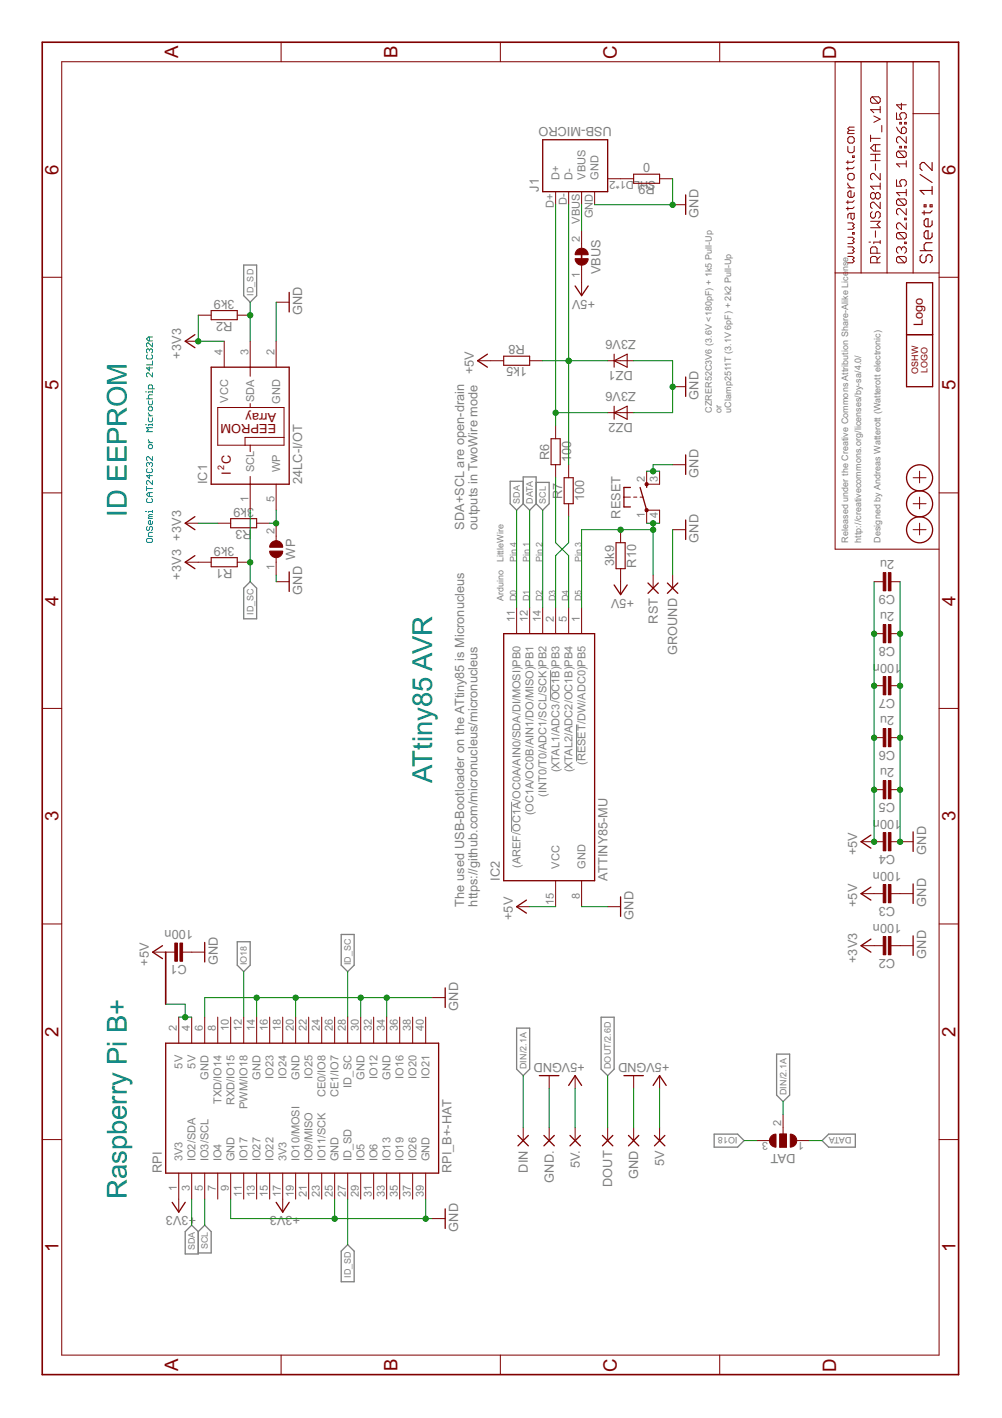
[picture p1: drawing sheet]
<svg xmlns="http://www.w3.org/2000/svg" width="210mm" height="297mm" viewBox="0 0 210 297" stroke-linecap="round" stroke-linejoin="round" font-family="sans-serif">
<defs><g id="words">
<g font-size="6.4" fill="#008080">
<text x="26.5" y="108.3" transform="rotate(-90 26.5 108.3)">ID EEPROM</text>
<text x="90.5" y="164.1" transform="rotate(-90 90.5 164.1)">ATtiny85 AVR</text>
<text x="26.5" y="251.2" transform="rotate(-90 26.5 251.2)">Raspberry Pi B+</text>
</g>
<g font-size="4.4" fill="#800000">
<text x="37.3" y="12.2" transform="rotate(-90 37.3 12.2)">A</text>
<text x="83.2" y="12.2" transform="rotate(-90 83.2 12.2)">B</text>
<text x="129.2" y="12.3" transform="rotate(-90 129.2 12.3)">C</text>
<text x="175.1" y="12.3" transform="rotate(-90 175.1 12.3)">D</text>
<text x="12.3" y="36.6" transform="rotate(-90 12.3 36.6)">6</text>
<text x="200.2" y="36.6" transform="rotate(-90 200.2 36.6)">6</text>
<text x="12.3" y="81.7" transform="rotate(-90 12.3 81.7)">5</text>
<text x="200.2" y="81.7" transform="rotate(-90 200.2 81.7)">5</text>
<text x="12.3" y="126.9" transform="rotate(-90 12.3 126.9)">4</text>
<text x="200.2" y="126.9" transform="rotate(-90 200.2 126.9)">4</text>
<text x="12.3" y="172.1" transform="rotate(-90 12.3 172.1)">3</text>
<text x="200.2" y="172.1" transform="rotate(-90 200.2 172.1)">3</text>
<text x="12.3" y="217.2" transform="rotate(-90 12.3 217.2)">2</text>
<text x="200.2" y="217.2" transform="rotate(-90 200.2 217.2)">2</text>
<text x="12.3" y="262.4" transform="rotate(-90 12.3 262.4)">1</text>
<text x="200.2" y="262.4" transform="rotate(-90 200.2 262.4)">1</text>
<text x="37.3" y="287.2" transform="rotate(-90 37.3 287.2)">A</text>
<text x="83.2" y="287.2" transform="rotate(-90 83.2 287.2)">B</text>
<text x="129.2" y="287.3" transform="rotate(-90 129.2 287.3)">C</text>
<text x="175.1" y="287.3" transform="rotate(-90 175.1 287.3)">D</text>
</g>
<g font-size="3" fill="#808080">
<text x="128.2" y="26.5" transform="rotate(-180 128.2 26.5)">USB-MICRO</text>
<text x="136.2" y="34.2" transform="rotate(-180 136.2 34.2)">0</text>
<text x="112.9" y="40.2" transform="rotate(-90 112.9 40.2)">J1</text>
<text x="137.2" y="38.8" transform="rotate(-180 137.2 38.8)">R9</text>
<text x="146.4" y="45.6" transform="rotate(-90 146.4 45.6)">GND</text>
<text x="125.8" y="57.5" transform="rotate(-90 125.8 57.5)">VBUS</text>
<text x="49.1" y="62.8" transform="rotate(-180 49.1 62.8)">3k9</text>
<text x="124.7" y="62.8" transform="rotate(-180 124.7 62.8)">+5V</text>
<text x="48.7" y="67.4" transform="rotate(-180 48.7 67.4)">R2</text>
<text x="63.3" y="66" transform="rotate(-90 63.3 66)">GND</text>
<text x="133.2" y="71.2" transform="rotate(-180 133.2 71.2)">Z3V6</text>
<text x="38" y="75.1" transform="rotate(-90 38 75.1)">+3V3</text>
<text x="110" y="72.3" transform="rotate(-180 110 72.3)">R8</text>
<text x="110.4" y="76.9" transform="rotate(-180 110.4 76.9)">1k5</text>
<text x="132.6" y="77.7" transform="rotate(-180 132.6 77.7)">DZ1</text>
<text x="99.2" y="78.4" transform="rotate(-90 99.2 78.4)">+5V</text>
<text x="133.2" y="82.1" transform="rotate(-180 133.2 82.1)">Z3V6</text>
<text x="146.4" y="83.7" transform="rotate(-90 146.4 83.7)">GND</text>
<text x="132.6" y="88.6" transform="rotate(-180 132.6 88.6)">DZ2</text>
<text x="43.4" y="101.4" transform="rotate(-90 43.4 101.4)">IC1</text>
<text x="63.3" y="101.4" transform="rotate(-90 63.3 101.4)">24LC-I/OT</text>
<text x="115" y="96.3" transform="rotate(-90 115 96.3)">R6</text>
<text x="119.7" y="96.9" transform="rotate(-90 119.7 96.9)">100</text>
<text x="146.4" y="100.1" transform="rotate(-90 146.4 100.1)">GND</text>
<text x="53.2" y="106.3" transform="rotate(-180 53.2 106.3)">3k9</text>
<text x="117.8" y="104.5" transform="rotate(-90 117.8 104.5)">R7</text>
<text x="122.4" y="105" transform="rotate(-90 122.4 105)">100</text>
<text x="52.8" y="111" transform="rotate(-180 52.8 111)">R3</text>
<text x="97.2" y="111" transform="rotate(-90 97.2 111)">SDA+SCL are open-drain</text>
<text x="100.1" y="111" transform="rotate(-90 100.1 111)">outputs in TwoWire mode</text>
<text x="130" y="108.6" transform="rotate(-90 130 108.6)">RESET</text>
<text x="146.4" y="113.7" transform="rotate(-90 146.4 113.7)">GND</text>
<text x="48.7" y="119.1" transform="rotate(-180 48.7 119.1)">R1</text>
<text x="49.1" y="114.5" transform="rotate(-180 49.1 114.5)">3k9</text>
<text x="61.8" y="117.2" transform="rotate(-90 61.8 117.2)">WP</text>
<text x="128.7" y="118.6" transform="rotate(-90 128.7 118.6)">3k9</text>
<text x="133.3" y="118.9" transform="rotate(-90 133.3 118.9)">R10</text>
<text x="187.3" y="117.2" transform="rotate(-180 187.3 117.2)">2u</text>
<text x="38" y="121.4" transform="rotate(-90 38 121.4)">+3V3 +3V3</text>
<text x="63.3" y="124.6" transform="rotate(-90 63.3 124.6)">GND</text>
<text x="132.8" y="125.4" transform="rotate(-180 132.8 125.4)">+5V</text>
<text x="187.5" y="124.6" transform="rotate(-180 187.5 124.6)">C9</text>
<text x="137.8" y="130.7" transform="rotate(-90 137.8 130.7)">RST</text>
<text x="187.3" y="128.1" transform="rotate(-180 187.3 128.1)">2u</text>
<text x="141.9" y="137.2" transform="rotate(-90 141.9 137.2)">GROUND</text>
<text x="187.5" y="135.5" transform="rotate(-180 187.5 135.5)">C8</text>
<text x="188.8" y="139" transform="rotate(-180 188.8 139)">100n</text>
<text x="187.3" y="149.9" transform="rotate(-180 187.3 149.9)">2u</text>
<text x="187.5" y="146.4" transform="rotate(-180 187.5 146.4)">C7</text>
<text x="187.3" y="160.8" transform="rotate(-180 187.3 160.8)">2u</text>
<text x="187.5" y="157.2" transform="rotate(-180 187.5 157.2)">C6</text>
<text x="187.5" y="168.1" transform="rotate(-180 187.5 168.1)">C5</text>
<text x="188.8" y="171.7" transform="rotate(-180 188.8 171.7)">100n</text>
<text x="179.6" y="179.1" transform="rotate(-90 179.6 179.1)">+5V</text>
<text x="187.5" y="179" transform="rotate(-180 187.5 179)">C4</text>
<text x="194" y="179" transform="rotate(-90 194 179)">GND</text>
<text x="104.7" y="184.5" transform="rotate(-90 104.7 184.5)">IC2</text>
<text x="127.3" y="184.5" transform="rotate(-90 127.3 184.5)">ATTINY85-MU</text>
<text x="188.8" y="182.6" transform="rotate(-180 188.8 182.6)">100n</text>
<text x="97.2" y="189.9" transform="rotate(-90 97.2 189.9)">The used USB-Bootloader on the ATtiny85 is Micronucleus</text>
<text x="100.1" y="189.9" transform="rotate(-90 100.1 189.9)">https://github.com/micronucleus/micronucleus</text>
<text x="179.6" y="190" transform="rotate(-90 179.6 190)">+5V</text>
<text x="187.5" y="189.9" transform="rotate(-180 187.5 189.9)">C3</text>
<text x="194" y="189.9" transform="rotate(-90 194 189.9)">GND</text>
<text x="40.4" y="194.8" transform="rotate(-180 40.4 194.8)">100n</text>
<text x="107.4" y="192.8" transform="rotate(-90 107.4 192.8)">+5V</text>
<text x="132.7" y="192.6" transform="rotate(-90 132.7 192.6)">GND</text>
<text x="188.8" y="193.5" transform="rotate(-180 188.8 193.5)">100n</text>
<text x="31.2" y="202.3" transform="rotate(-90 31.2 202.3)">+5V</text>
<text x="39.2" y="202.2" transform="rotate(-180 39.2 202.2)">C1</text>
<text x="45.6" y="202.2" transform="rotate(-90 45.6 202.2)">GND</text>
<text x="179.6" y="201.7" transform="rotate(-90 179.6 201.7)">+3V3</text>
<text x="187.5" y="200.8" transform="rotate(-180 187.5 200.8)">C2</text>
<text x="194" y="200.8" transform="rotate(-90 194 200.8)">GND</text>
<text x="96" y="211.7" transform="rotate(-90 96 211.7)">GND</text>
<text x="122.5" y="222.6" transform="rotate(-180 122.5 222.6)">+5VGND</text>
<text x="140.2" y="222.6" transform="rotate(-180 140.2 222.6)">+5VGND</text>
<text x="33.9" y="245.7" transform="rotate(-90 33.9 245.7)">RPI</text>
<text x="94.6" y="245.7" transform="rotate(-90 94.6 245.7)">RPI_B+-HAT</text>
<text x="110.5" y="245.6" transform="rotate(-90 110.5 245.6)">DIN</text>
<text x="121.4" y="244.8" transform="rotate(-90 121.4 244.8)">5V.</text>
<text x="139.1" y="244.3" transform="rotate(-90 139.1 244.3)">5V</text>
<text x="166.7" y="241.7" transform="rotate(-180 166.7 241.7)">DAT</text>
<text x="116" y="247.7" transform="rotate(-90 116 247.7)">GND.</text>
<text x="128.2" y="248.6" transform="rotate(-90 128.2 248.6)">DOUT</text>
<text x="133.7" y="247" transform="rotate(-90 133.7 247)">GND</text>
<text x="41.1" y="254.7" transform="rotate(-180 41.1 254.7)">+3V3</text>
<text x="62.9" y="254.7" transform="rotate(-180 62.9 254.7)">+3V3</text>
<text x="96" y="258" transform="rotate(-90 96 258)">GND</text>
</g>
<g font-size="3" fill="#800000">
<text x="193.3" y="68.3" transform="rotate(-90 193.3 68.3)">Logo</text>
<text x="57.9" y="88.9" transform="rotate(-180 57.9 88.9)">EEPROM</text>
<text x="57.9" y="86.5" transform="rotate(-180 57.9 86.5)">Array</text>
<text x="48.3" y="99.5" transform="rotate(-90 48.3 99.5)">I C</text>
</g>
<g font-size="2.6" fill="#808080">
<text x="117.2" y="37.7" transform="rotate(-90 117.2 37.7)">D+</text>
<text x="119.9" y="37.7" transform="rotate(-90 119.9 37.7)">D-</text>
<text x="122.7" y="37.7" transform="rotate(-90 122.7 37.7)">VBUS</text>
<text x="125.4" y="37.7" transform="rotate(-90 125.4 37.7)">GND</text>
<text x="137.3" y="37.8" transform="rotate(-180 137.3 37.8)">SHLD1*2</text>
<text x="116" y="43.6" transform="rotate(-90 116 43.6)">D+</text>
<text x="118.7" y="43" transform="rotate(-90 118.7 43)">D-</text>
<text x="121.5" y="46.8" transform="rotate(-90 121.5 46.8)">VBUS</text>
<text x="124.2" y="45.7" transform="rotate(-90 124.2 45.7)">GND</text>
<text x="121.5" y="50.7" transform="rotate(-90 121.5 50.7)">2</text>
<text x="121.5" y="58.2" transform="rotate(-90 121.5 58.2)">1</text>
<text x="46.6" y="74.4" transform="rotate(-90 46.6 74.4)">4</text>
<text x="52" y="74.4" transform="rotate(-90 52 74.4)">3</text>
<text x="57.5" y="74.4" transform="rotate(-90 57.5 74.4)">2</text>
<text x="47.8" y="84.3" transform="rotate(-90 47.8 84.3)">VCC</text>
<text x="53.2" y="84.2" transform="rotate(-90 53.2 84.2)">SDA</text>
<text x="58.7" y="84.6" transform="rotate(-90 58.7 84.6)">GND</text>
<text x="53.2" y="98.9" transform="rotate(-90 53.2 98.9)">SCL</text>
<text x="58.7" y="98.9" transform="rotate(-90 58.7 98.9)">WP</text>
<text x="135.1" y="101" transform="rotate(-90 135.1 101)">2</text>
<text x="137.8" y="101" transform="rotate(-90 137.8 101)">3</text>
<text x="52" y="105.2" transform="rotate(-90 52 105.2)">1</text>
<text x="57.5" y="105.2" transform="rotate(-90 57.5 105.2)">5</text>
<text x="57.5" y="111.9" transform="rotate(-90 57.5 111.9)">2</text>
<text x="135.1" y="108.5" transform="rotate(-90 135.1 108.5)">1</text>
<text x="137.8" y="108.5" transform="rotate(-90 137.8 108.5)">4</text>
<text x="57.5" y="119.4" transform="rotate(-90 57.5 119.4)">1</text>
<text x="107.8" y="130.2" transform="rotate(-90 107.8 130.2)">11</text>
<text x="110.6" y="130.2" transform="rotate(-90 110.6 130.2)">12</text>
<text x="113.3" y="130.2" transform="rotate(-90 113.3 130.2)">14</text>
<text x="116" y="130.2" transform="rotate(-90 116 130.2)">2</text>
<text x="118.7" y="130.2" transform="rotate(-90 118.7 130.2)">5</text>
<text x="121.5" y="130.2" transform="rotate(-90 121.5 130.2)">1</text>
<text x="117.2" y="161.8" transform="rotate(-90 117.2 161.8)">(XTAL1/ADC3/OC1B)PB3</text>
<text x="119.9" y="161.8" transform="rotate(-90 119.9 161.8)">(XTAL2/ADC2/OC1B)PB4</text>
<text x="122.7" y="160.2" transform="rotate(-90 122.7 160.2)">(RESET/DW/ADC0)PB5</text>
<text x="114.5" y="166.9" transform="rotate(-90 114.5 166.9)">(INT0/T0/ADC1/SCL/SCK)PB2</text>
<text x="111.8" y="170.8" transform="rotate(-90 111.8 170.8)">(OC1A/OC0B/AIN1/DO/MISO)PB1</text>
<text x="109" y="181.8" transform="rotate(-90 109 181.8)">(AREF/OC1A/OC0A/AIN0/SDA/DI/MOSI)PB0</text>
<text x="117.2" y="182" transform="rotate(-90 117.2 182)">VCC</text>
<text x="122.7" y="182" transform="rotate(-90 122.7 182)">GND</text>
<text x="116" y="189.6" transform="rotate(-90 116 189.6)">15</text>
<text x="121.5" y="188.3" transform="rotate(-90 121.5 188.3)">8</text>
<text x="37.1" y="216" transform="rotate(-90 37.1 216)">2</text>
<text x="39.8" y="216" transform="rotate(-90 39.8 216)">4</text>
<text x="42.5" y="216" transform="rotate(-90 42.5 216)">6</text>
<text x="45.2" y="216" transform="rotate(-90 45.2 216)">8</text>
<text x="47.9" y="216" transform="rotate(-90 47.9 216)">10</text>
<text x="50.7" y="216" transform="rotate(-90 50.7 216)">12</text>
<text x="53.4" y="216" transform="rotate(-90 53.4 216)">14</text>
<text x="56.1" y="216" transform="rotate(-90 56.1 216)">16</text>
<text x="58.8" y="216" transform="rotate(-90 58.8 216)">18</text>
<text x="61.6" y="216" transform="rotate(-90 61.6 216)">20</text>
<text x="64.3" y="216" transform="rotate(-90 64.3 216)">22</text>
<text x="67" y="216" transform="rotate(-90 67 216)">24</text>
<text x="69.7" y="216" transform="rotate(-90 69.7 216)">26</text>
<text x="72.5" y="216" transform="rotate(-90 72.5 216)">28</text>
<text x="75.2" y="216" transform="rotate(-90 75.2 216)">30</text>
<text x="77.9" y="216" transform="rotate(-90 77.9 216)">32</text>
<text x="80.6" y="216" transform="rotate(-90 80.6 216)">34</text>
<text x="83.3" y="216" transform="rotate(-90 83.3 216)">36</text>
<text x="86.1" y="216" transform="rotate(-90 86.1 216)">38</text>
<text x="88.8" y="216" transform="rotate(-90 88.8 216)">40</text>
<text x="38.2" y="223.9" transform="rotate(-90 38.2 223.9)">5V</text>
<text x="41" y="223.9" transform="rotate(-90 41 223.9)">5V</text>
<text x="43.7" y="226.2" transform="rotate(-90 43.7 226.2)">GND</text>
<text x="54.6" y="226.2" transform="rotate(-90 54.6 226.2)">GND</text>
<text x="57.3" y="226" transform="rotate(-90 57.3 226)">IO23</text>
<text x="60" y="226" transform="rotate(-90 60 226)">IO24</text>
<text x="62.8" y="226.2" transform="rotate(-90 62.8 226.2)">GND</text>
<text x="65.5" y="226" transform="rotate(-90 65.5 226)">IO25</text>
<text x="73.6" y="227.8" transform="rotate(-90 73.6 227.8)">ID_SC</text>
<text x="76.4" y="226.2" transform="rotate(-90 76.4 226.2)">GND</text>
<text x="79.1" y="226" transform="rotate(-90 79.1 226)">IO12</text>
<text x="81.8" y="226.2" transform="rotate(-90 81.8 226.2)">GND</text>
<text x="84.5" y="226" transform="rotate(-90 84.5 226)">IO16</text>
<text x="87.3" y="226" transform="rotate(-90 87.3 226)">IO20</text>
<text x="90" y="226" transform="rotate(-90 90 226)">IO21</text>
<text x="46.4" y="231.3" transform="rotate(-90 46.4 231.3)">TXD/IO14</text>
<text x="49.1" y="231.5" transform="rotate(-90 49.1 231.5)">RXD/IO15</text>
<text x="51.9" y="232.3" transform="rotate(-90 51.9 232.3)">PWM/IO18</text>
<text x="68.2" y="229.9" transform="rotate(-90 68.2 229.9)">CE0/IO8</text>
<text x="70.9" y="229.9" transform="rotate(-90 70.9 229.9)">CE1/IO7</text>
<text x="160.9" y="239.3" transform="rotate(-180 160.9 239.3)">3</text>
<text x="163.7" y="235.8" transform="rotate(-90 163.7 235.8)">2</text>
<text x="168.4" y="239.3" transform="rotate(-180 168.4 239.3)">1</text>
<text x="38.3" y="243.2" transform="rotate(-90 38.3 243.2)">3V3</text>
<text x="41" y="243.2" transform="rotate(-90 41 243.2)">IO2/SDA</text>
<text x="43.7" y="243.2" transform="rotate(-90 43.7 243.2)">IO3/SCL</text>
<text x="46.4" y="243.2" transform="rotate(-90 46.4 243.2)">IO4</text>
<text x="49.1" y="243.2" transform="rotate(-90 49.1 243.2)">GND</text>
<text x="51.9" y="243.2" transform="rotate(-90 51.9 243.2)">IO17</text>
<text x="54.6" y="243.2" transform="rotate(-90 54.6 243.2)">IO27</text>
<text x="57.3" y="243.2" transform="rotate(-90 57.3 243.2)">IO22</text>
<text x="60" y="243.2" transform="rotate(-90 60 243.2)">3V3</text>
<text x="62.8" y="243.2" transform="rotate(-90 62.8 243.2)">IO10/MOSI</text>
<text x="65.5" y="243.2" transform="rotate(-90 65.5 243.2)">IO9/MISO</text>
<text x="68.2" y="243.2" transform="rotate(-90 68.2 243.2)">IO11/SCK</text>
<text x="70.9" y="243.2" transform="rotate(-90 70.9 243.2)">GND</text>
<text x="73.7" y="243.2" transform="rotate(-90 73.7 243.2)">ID_SD</text>
<text x="76.4" y="243.2" transform="rotate(-90 76.4 243.2)">IO5</text>
<text x="79.1" y="243.2" transform="rotate(-90 79.1 243.2)">IO6</text>
<text x="81.8" y="243.2" transform="rotate(-90 81.8 243.2)">IO13</text>
<text x="84.5" y="243.2" transform="rotate(-90 84.5 243.2)">IO19</text>
<text x="87.3" y="243.2" transform="rotate(-90 87.3 243.2)">IO26</text>
<text x="90" y="243.2" transform="rotate(-90 90 243.2)">GND</text>
<text x="37.1" y="249.5" transform="rotate(-90 37.1 249.5)">1</text>
<text x="39.8" y="249.5" transform="rotate(-90 39.8 249.5)">3</text>
<text x="42.5" y="249.5" transform="rotate(-90 42.5 249.5)">5</text>
<text x="45.2" y="249.5" transform="rotate(-90 45.2 249.5)">7</text>
<text x="47.9" y="249.5" transform="rotate(-90 47.9 249.5)">9</text>
<text x="50.7" y="250.7" transform="rotate(-90 50.7 250.7)">11</text>
<text x="53.4" y="250.8" transform="rotate(-90 53.4 250.8)">13</text>
<text x="56.1" y="250.8" transform="rotate(-90 56.1 250.8)">15</text>
<text x="58.8" y="250.8" transform="rotate(-90 58.8 250.8)">17</text>
<text x="61.6" y="250.8" transform="rotate(-90 61.6 250.8)">19</text>
<text x="64.3" y="250.8" transform="rotate(-90 64.3 250.8)">21</text>
<text x="67" y="250.8" transform="rotate(-90 67 250.8)">23</text>
<text x="69.7" y="250.8" transform="rotate(-90 69.7 250.8)">25</text>
<text x="72.5" y="250.8" transform="rotate(-90 72.5 250.8)">27</text>
<text x="75.2" y="250.8" transform="rotate(-90 75.2 250.8)">29</text>
<text x="77.9" y="250.8" transform="rotate(-90 77.9 250.8)">31</text>
<text x="80.6" y="250.8" transform="rotate(-90 80.6 250.8)">33</text>
<text x="83.3" y="250.8" transform="rotate(-90 83.3 250.8)">35</text>
<text x="86.1" y="250.8" transform="rotate(-90 86.1 250.8)">37</text>
<text x="88.8" y="250.8" transform="rotate(-90 88.8 250.8)">39</text>
</g>
<g font-size="2.1" fill="#808080">
<text x="53.1" y="61.9" transform="rotate(-90 53.1 61.9)">ID_SD</text>
<text x="149.1" y="86.5" transform="rotate(-90 149.1 86.5)">CZRER52C3V6 (3.6V &lt;180pF) + 1k5 Pull-Up</text>
<text x="151.1" y="86.5" transform="rotate(-90 151.1 86.5)">or</text>
<text x="153.2" y="86.5" transform="rotate(-90 153.2 86.5)">uClamp2511T (3.1V 6pF) + 2k2 Pull-Up</text>
<text x="108.9" y="105.5" transform="rotate(-90 108.9 105.5)">SDA</text>
<text x="111.6" y="105.5" transform="rotate(-90 111.6 105.5)">DATA</text>
<text x="114.4" y="105.5" transform="rotate(-90 114.4 105.5)">SCL</text>
<text x="177.7" y="113.7" transform="rotate(-90 177.7 113.7)">Released under the Creative Commons Attribution Share-Alike License</text>
<text x="180.4" y="113.7" transform="rotate(-90 180.4 113.7)">http://creativecommons.org/licenses/by-sa/4.0/</text>
<text x="184.5" y="113.7" transform="rotate(-90 184.5 113.7)">Designed by Andreas Watterott (Watterott electronic)</text>
<text x="105.5" y="117.8" transform="rotate(-90 105.5 117.8)">LittleWire</text>
<text x="108.2" y="117.8" transform="rotate(-90 108.2 117.8)">Pin 4</text>
<text x="111" y="117.8" transform="rotate(-90 111 117.8)">Pin 1</text>
<text x="113.7" y="117.8" transform="rotate(-90 113.7 117.8)">Pin 2</text>
<text x="121.8" y="117.8" transform="rotate(-90 121.8 117.8)">Pin 3</text>
<text x="105.5" y="125.9" transform="rotate(-90 105.5 125.9)">Arduino</text>
<text x="108.2" y="125.9" transform="rotate(-90 108.2 125.9)">D0</text>
<text x="111" y="125.9" transform="rotate(-90 111 125.9)">D1</text>
<text x="113.7" y="125.9" transform="rotate(-90 113.7 125.9)">D2</text>
<text x="116.4" y="125.9" transform="rotate(-90 116.4 125.9)">D3</text>
<text x="119.1" y="125.9" transform="rotate(-90 119.1 125.9)">D4</text>
<text x="121.8" y="125.9" transform="rotate(-90 121.8 125.9)">D5</text>
<text x="53.1" y="128.8" transform="rotate(-90 53.1 128.8)">ID_SC</text>
<text x="51.7" y="202.2" transform="rotate(-90 51.7 202.2)">IO18</text>
<text x="73.5" y="202.2" transform="rotate(-90 73.5 202.2)">ID_SC</text>
<text x="110.3" y="224" transform="rotate(-90 110.3 224)">DIN/2.1A</text>
<text x="128" y="224" transform="rotate(-90 128 224)">DOUT/2.6D</text>
<text x="164.7" y="229.4" transform="rotate(-90 164.7 229.4)">DIN/2.1A</text>
<text x="154.5" y="238.3" transform="rotate(-180 154.5 238.3)">IO18</text>
<text x="178.4" y="238.3" transform="rotate(-180 178.4 238.3)">DATA</text>
<text x="40.8" y="261.9" transform="rotate(-90 40.8 261.9)">SDA</text>
<text x="43.6" y="261.7" transform="rotate(-90 43.6 261.7)">SCL</text>
<text x="73.5" y="267.7" transform="rotate(-90 73.5 267.7)">ID_SD</text>
</g>
<g font-size="2.1" fill="#800000">
<text x="192.4" y="78.3" transform="rotate(-90 192.4 78.3)">OSHW</text>
<text x="194.3" y="78.1" transform="rotate(-90 194.3 78.1)">LOGO</text>
<text x="47" y="98.4" transform="rotate(-90 47 98.4)">2</text>
</g>
</g></defs>
<path d="M115.3 140.4v6.3M120.8 151.8v7.7M107.2 168v6.3" fill="none" stroke="#808080" stroke-width=".21"/>
<g fill="none" stroke="#808080" stroke-width=".28">
<path d="M51.1 55.5h2.7v6.4l-1.4 1.4-1.3-1.4zM109.6 100.8h-2.7v4.7l1.3 1.4 1.4-1.4M109.6 105.5v-5.6h2.7v5.6M109.6 105.5l1.4 1.4 1.3-1.4M112.3 101h2.7v4.5l-1.3 1.4-1.4-1.4M52.4 121.9l1.4 1.3v6.4h-2.7v-6.4zM49.7 197.3h2.7v4.9l-1.3 1.3-1.4-1.3zM71.5 195.7h2.7v6.5l-1.4 1.3-1.3-1.3zM108.2 215.4h2.8v8.6l-1.4 1.3-1.4-1.3zM125.9 213.1h2.8v10.9l-1.4 1.3-1.4-1.3zM149.6 237.6h4.9l1.4 1.3-1.4 1.4h-4.9zM162.7 220.8h2.7v8.6l-1.4 1.4-1.3-1.4z"/>
<path d="M172.2 238.9l1.4-1.3h5.6v2.7h-5.6zM38.8 258l1.4-1.4 1.3 1.4v4.7h-2.7zM41.5 258l1.4-1.4 1.3 1.4v4.5h-2.7M71.5 262.1l1.3-1.4 1.4 1.4v6.4h-2.7z"/>
</g>
<path d="M8.8 8.8h192v279.2h-192zM121.8 53.1v1.4M34.7 199.5v10.9" fill="none" stroke="#800000" stroke-width=".34"/>
<g fill="none" stroke="#800000" stroke-width=".28">
<path d="M113.7 29.3h13.6v10.9h-13.6zM120.5 59.9l1.3 2 1.4-2M143.6 40.8v4.1M189.9 59.2h5.5v21.8h-5.5zM40.8 70.1l-2 1.4 2 1.3M44.2 76.9h16.4v24.5h-16.4zM60.6 61.3v4M102.1 74.2l-2 1.4 2 1.3M143.6 79v4M189.9 70.1h5.5M143.6 95.3v4.1M40.8 108.2l-2 1.4 2 1.4"/>
<path d="M40.8 116.4l-2 1.4 2 1.3M60.6 119.8v4.1M132.1 102.1h-1.4v4.1h1.4M134.1 102.1l1.4 4.8M135.5 101.4v.7M143.6 108.9v4.1M105.5 132.7h19.1v51.8h-19.1zM128.7 122.5l1.3 2.1 1.4-2.1M135.7 122.1l2.2 2.2M137.9 122.1l-2.2 2.2M139.8 122.1l2.2 2.2M142 122.1l-2.2 2.2"/>
<path d="M182.4 174.9l-2 1.4 2 1.4M191.3 174.3v4.1M34 198.1l-2 1.4 2 1.3M42.9 197.4v4.1M110.3 188.6l-2.1 1.3 2.1 1.4M130 187.9v4.1M182.4 196.7l-2 1.4 2 1.4M182.4 185.8l-2 1.4 2 1.4M191.3 185.2v4.1M191.3 196v4.1M34.7 218.5h57.2v27.2h-57.2zM93.3 206.9v4.1"/>
<path d="M108.5 237.8l2.2 2.2M110.7 237.8l-2.2 2.2M113 225.3h4.1M113.9 237.8l2.2 2.2M116.1 237.8l-2.2 2.2M119.1 227.4l1.4-2.1 1.3 2.1M119.4 237.8l2.2 2.2M121.6 237.8l-2.2 2.2M126.2 237.8l2.2 2.2M128.4 237.8l-2.2 2.2M130.7 225.3h4.1M131.7 237.8l2.1 2.2"/>
<path d="M133.8 237.8l-2.1 2.2M136.8 227.4l1.4-2.1 1.4 2.1M137.1 237.8l2.2 2.2M139.3 237.8l-2.2 2.2M36.1 251.9l1.3 2 1.4-2M57.8 251.9l1.4 2 1.4-2M93.3 253.2v4.1"/>
<circle cx="192.6" cy="105.5" r="2.73"/>
<circle cx="192.6" cy="111" r="2.73"/>
<circle cx="192.6" cy="100.1" r="2.73"/>
</g>
<g fill="none" stroke="#800000" stroke-width=".21">
<path d="M12.9 12.9h183.8v271h-183.8zM58.9 8.8v4.1M104.8 8.8v4.1M150.8 8.8v4.1M174.9 12.9v102.1h21.8M180.4 12.9v44.3M185.8 12.9v44.3M191.3 12.9v44.3M127.3 37.4h5.4M138.2 37.4h2.7M177.6 30.6v1l.3 .4h.7l.3-.4v-1M177.6 33.7v.6"/>
<path d="M177.6 35v.7M177.6 38.3v.4l.7 .6M177.6 39.3h1.3M177.9 36.3h.7l.3 .4v.6l-.3 .4h-.7l-.3-.4v-.6zM177.9 28.6h.7l.3 .4v.7l-.3 .3h-.7l-.3-.3v-.7zM177.9 27.3l-.3 .3v.4h1.3M177.9 27.3h1M178.6 32.7h.3v.3h-.3zM178.9 26.6h-1l-.3 .4 .3 .3M178.9 35l-.3 .3h-1.3M178.9 33.7l-.3 .3h-1.3M182.4 28.3v1.4"/>
<path d="M182.4 33.7h2M182.4 32.3h2M182.4 29h2M182.7 20.3l-.3 .3v.7l.3 .3h1.3M182.7 20.3h1.3l.4 .3v.7l-.4 .3M182.7 20.3l1.3 1.3M183 24.3l1.4 .7-1.4 .6M183.4 30.3v1.3M183.4 32.3v1.4M183.4 34.3v1.4M184.4 36.3v1.4l-1.4-1.4h-.3l-.3 .4v.6l.3 .4M184.4 22.3v1.3"/>
<path d="M184.4 38.3v1.4M184.4 39h-2l.6 .7M184.4 30.3h-1.4l-.6 .7 .6 .6h1.4M184.4 23h-2l.6 .6M184.7 26.3v1.3M187.8 37.7v1.3h1l-.3-.7v-.3l.3-.3h.7l.3 .3v.7l-.3 .3M187.8 23.6v1.4h1l-.3-.7v-.3l.3-.4h.7l.3 .4v.6l-.3 .4M187.8 26.6l.4 .7 .6 .7M188.2 31.6h1.3l.3 .4v.7l-.3 .3M188.2 31.6l-.4 .4v.7l.4 .3h1.3M188.2 31.6l1.3 1.4M188.5 25.6h.3v.4h-.3z"/>
<path d="M188.5 30.6h.3v.4h-.3zM188.8 21.6v1.4l-1-1.1h2M189.2 26.6h.3l.3 .4v.6l-.3 .4h-.7v-1zM189.5 25.6h.3v.4h-.3zM189.5 30.6h.3v.4h-.3zM189.8 28.6v1.4l-1.3-1.4h-.3l-.4 .4v.7l.4 .3M189.8 33.7v1.3M189.8 39.7v1.3M189.8 34.3h-2l.7 .7M191.3 23.8h5.4M8.8 58.1h4.1M116.4 40.2v2.7"/>
<path d="M119.1 40.2v2.7M121.8 40.2v2.7M121.8 48.3v3.7M121.8 55.5v6.4M124.6 40.2v2.7M140.9 42.9h2.7M174.9 57.2h21.8M177.6 53.7h1l.3 .3-.3 .4 .3 .3-.3 .4h-1M177.6 51.7h1l.3 .3-.3 .4 .3 .3-.3 .3h-1M177.6 49.7h1l.3 .3-.3 .4 .3 .3-.3 .3h-1M177.6 46.7h1l.3 .3-.3 .4 .3 .3-.3 .3h-1M177.6 42v.7"/>
<path d="M177.6 43.3v.7M178.3 44.7v1l.3 .3 .3-.3v-1h-1l-.3 .3v.7M178.6 48.7h.3v.3h-.3zM178.9 42l-.3 .4h-1.3M178.9 43.3l-.3 .4h-1.3M178.9 40.3v.7l-.3 .3h-.7l-.3-.3v-.7l.3-.3h.4v1.3M182 50.7h.4M182.4 46.4h2l-.7 .6 .7 .7h-2M182.7 44.3l-.3 .4v.7l.3 .3h.3l.4-.3v-.7l.3-.4h.3l.4 .4v.7l-.4 .3M183.4 40.7l-.4-.4h-.3l-.3 .4v.6l.3 .4h.3l.4-.4M183.4 40.7l.3-.4h.3l.4 .4v.6l-.4 .4h-.3l-.3-.4M183.4 40.7v.6"/>
<path d="M183.4 48.4v1.3M183.7 55.1v-1.1l-.3-.3h-.7l-.3 .3v1.1h2M183.7 53v-1l-.3-.3h-.7l-.3 .3v1h2M184.4 42.4v1.3l-1.4-1.3h-.3l-.3 .3v.6l.3 .4M184.4 53.7l-.7 .7M184.4 50.7h-1.4v.3M184.4 50.4v.6M188.2 53.7l-.4 .3v.7l.4 .4h1.3M188.2 53.7h1.3l.3 .3v.7l-.3 .4M188.2 41.7h1.3l.3 .3v.7l-.3 .3M188.2 41.7l-.4 .3v.7l.4 .3h1.3M188.2 48.7l-.4 .3v.7l.4 .3h1.3"/>
<path d="M188.2 48.7h1.3l.3 .3v.7l-.3 .3M188.2 53.7l1.3 1.4M188.2 48.7l1.3 1.3M188.2 41.7l1.3 1.3M188.8 52l-.3-.3h-.3l-.4 .3v.7l.4 .3M188.8 52l.4-.3h.3l.3 .3v.7l-.3 .3M188.8 52v.4M189.5 50.7h.3v.3h-.3zM189.5 45.7h.3v.3h-.3zM189.8 40.3h-2l.7 .7M189.8 43.7v1.3l-1.3-1.3h-.3l-.4 .3v.7l.4 .3M189.8 46.7v1.3l-1.3-1.3h-.3l-.4 .3v.7l.4 .3"/>
<path d="M196.7 58.1h4.1M38.8 71.5h2.7M41.5 66h2.7M47 71.5v5.4M49.7 66h2.7M52.4 71.5v7.3M57.8 63.3h2.8M57.8 71.5v5.4M100.1 75.6h5.4M111 75.6h2.7M127.3 75.6h5.4M45.6 85.4h13.9v7.9h-13.9z"/>
<path d="M52.4 84.5v.9M52.4 93.3v1.3M52.4 99.8v7.1M59.5 91.6h-8.2v1.7M116.4 89.2v2.7M116.4 97.3v2.8M119.1 97.3v2.8M127.3 86.4h5.4M135.5 98.7v2.7h2.7v-2.7M140.9 97.3h2.7M140.9 81h2.7M192.6 98.7v2.5"/>
<path d="M8.8 103.3h4.1M38.8 109.6h2.7M38.8 117.8h5.4M45.6 109.6h2.7M49.7 117.8h2.7M53.8 109.6h2.7M57.8 101.4v5.5M57.8 109.6v3.7M57.8 116.8v3.7M119.1 105.5v2.7M130 111v2.7M130 119.1v5.5"/>
<path d="M130.7 104.1h1.4M132.7 104.1h.7M134.1 104.1h.7M135.5 109.6v-2.7h2.7v2.7M140.9 111h2.7M191.3 111h2.7M191.3 105.5h2.7M191.3 100.1h2.7M192.6 104.1v2.5M192.6 109.6v2.5M196.7 103.3h4.1M57.8 121.9h2.8"/>
<path d="M108.2 127.3v5.4M111 127.3v5.4M113.7 127.3v5.4M116.4 127.3v5.4M119.1 127.3v5.4M121.8 127.3v5.4M136.8 120.5v2.7M140.9 120.5v2.7M183.1 121.9h1.9M183.1 132.7h1.9M186.6 121.9h2M186.6 132.7h2"/>
<path d="M8.8 148.4h4.1M183.1 154.5h1.9M183.1 143.6h1.9M186.6 154.5h2M186.6 143.6h2M196.7 148.4h4.1M180.4 176.3h4.6M183.1 165.4h1.9M186.6 176.3h4.7M186.6 165.4h2M8.8 193.5h4.1M32 199.5h4.6"/>
<path d="M38.2 199.5h4.7M108.2 189.9h2.8M116.4 184.5v5.4M121.8 184.5v5.4M127.3 189.9h2.7M180.4 198.1h4.6M180.4 187.2h4.6M186.6 198.1h4.7M186.6 187.2h4.7M196.7 193.5h4.1M37.4 213.1v5.4M40.2 213.1v5.4"/>
<path d="M42.9 213.1v5.4M45.6 213.1v5.4M48.3 213.1v5.4M51.1 213.1v5.4M53.8 213.1v5.4M56.5 213.1v5.4M59.2 213.1v5.4M61.9 213.1v5.4M64.7 213.1v5.4M67.4 213.1v5.4M70.1 213.1v5.4M72.8 213.1v5.4"/>
<path d="M75.6 213.1v5.4M78.3 213.1v5.4M81 213.1v5.4M83.7 213.1v5.4M86.4 213.1v5.4M89.2 213.1v5.4M90.5 209h2.8M8.8 238.7h4.1M109.6 236.2v2.7M115 225.3v2.7M115 236.2v2.7M120.5 225.3v2.7"/>
<path d="M120.5 236.2v2.7M127.3 236.2v2.7M132.7 225.3v2.7M132.7 236.2v2.7M138.2 225.3v2.7M138.2 236.2v2.7M158.6 238.9h2.7M163.4 237.6h1.3v2.7h-1.3zM164 233.5v4.1M166.8 238.9h2.7M196.7 238.7h4.1M37.4 245.7v8.2"/>
<path d="M40.2 245.7v5.5M42.9 245.7v5.5M45.6 245.7v5.5M48.3 245.7v5.5M51.1 245.7v5.5M53.8 245.7v5.5M56.5 245.7v5.5M59.2 245.7v8.2M61.9 245.7v5.5M64.7 245.7v5.5M67.4 245.7v5.5M70.1 245.7v5.5"/>
<path d="M72.8 245.7v5.5M75.6 245.7v5.5M78.3 245.7v5.5M81 245.7v5.5M83.7 245.7v5.5M86.4 245.7v5.5M89.2 245.7v5.5M90.5 255.3h2.8M58.9 283.9v4.1M104.8 283.9v4.1M150.8 283.9v4.1"/>
</g>
<g fill="#800000" stroke="#800000" stroke-width=".21">
<path d="M56.9 113.7a1.37 1.37 0 0 1 1.5-.3 1.37 1.37 0 0 1 .8 1.2h-2.7l.1-.4z" fill-rule="evenodd"/>
<path d="M56.5 115.4h2.7a1.37 1.37 0 0 1-1.3 1.4 1.37 1.37 0 0 1-1.4-1.4z" fill-rule="evenodd"/>
<path d="M161.6 238l.5-.4h.5v2.7a1.36 1.36 0 0 1-1.3-.8 1.36 1.36 0 0 1 .3-1.5z" fill-rule="evenodd"/>
<path d="M165.5 237.6a1.37 1.37 0 0 1 1.4 1.3 1.37 1.37 0 0 1-1.4 1.4z" fill-rule="evenodd"/>
<path d="M120.9 52.4a1.37 1.37 0 0 1 1.5-.3 1.37 1.37 0 0 1 .8 1.3h-2.7v-.5z" fill-rule="evenodd"/>
<path d="M120.5 54.2h2.7a1.37 1.37 0 0 1-1.4 1.4 1.37 1.37 0 0 1-1.3-1.4z" fill-rule="evenodd"/>
<circle cx="135.5" cy="106.9" r=".35"/>
<circle cx="135.5" cy="101.4" r=".35"/>
</g>
<g fill="#800000" stroke="#800000" stroke-width=".21">
<path d="M185 196.2h.6v3.8h-.6z"/>
<path d="M186.1 196.2h.5v3.8h-.5z"/>
<path d="M185 174.4h.6v3.8h-.6z"/>
<path d="M186.1 174.4h.5v3.8h-.5z"/>
<path d="M185 163.5h.6v3.8h-.6z"/>
<path d="M186.1 163.5h.5v3.8h-.5z"/>
<path d="M163.4 237.6h1.3v2.7h-1.3z"/>
<path d="M185 185.3h.6v3.8h-.6z"/>
<path d="M186.1 185.3h.5v3.8h-.5z"/>
<path d="M185 152.6h.6v3.8h-.6z"/>
<path d="M186.1 152.6h.5v3.8h-.5z"/>
<path d="M185 141.7h.6v3.8h-.6z"/>
<path d="M186.1 141.7h.5v3.8h-.5z"/>
<path d="M36.6 197.5h.6v3.9h-.6z"/>
<path d="M37.7 197.5h.5v3.9h-.5z"/>
<path d="M185 130.8h.6v3.8h-.6z"/>
<path d="M186.1 130.8h.5v3.8h-.5z"/>
<path d="M185 120h.6v3.8h-.6z"/>
<path d="M186.1 120h.5v3.8h-.5z"/>
</g>
<g fill="none" stroke="#800000" stroke-width=".23">
<path d="M132.7 36.5h5.5v1.9h-5.5zM192.7 36.6l2.6 1.6M195.3 39.9h-2.6l.9 .8M195.3 34v1.7l-1.7-1.7h-.4l-.5 .5v.8l.5 .4M195.3 39.1v1.6M192.7 52.5h2.6M193.2 53.4l-.5 .4v.8l.5 .4h.4l.4-.4v-.8l.4-.4h.4l.5 .4v.8l-.5 .4M193.6 42.9h.4v.4h-.4zM193.6 44.2v.8M194.8 42.9h.5v.4h-.5zM195.3 46.2v.9l-.5 .4h-.8l-.4-.4v-.9l.4-.4h.4v1.7M195.3 48.8v.8l-.5 .4h-.8l-.4-.4v-.8l.4-.5h.4v1.7"/>
<path d="M195.3 50.8h-1.3l-.4 .5v.8l.4 .4M195.3 44.2l-.5 .4h-1.6M44.2 65.1h5.5v1.9h-5.5zM105.5 74.6h5.5v1.9h-5.5zM128.7 75.6l2.7-1.4v2.7zM128.7 74.2v2.7M115.4 91.9h1.9v5.4h-1.9zM128.7 85.1v2.7M128.7 86.4l2.7-1.3v2.7zM44.2 116.8h5.5v1.9h-5.5zM48.3 108.6h5.5v2h-5.5zM118.2 100.1h1.9v5.4h-1.9z"/>
<path d="M129.1 113.7h1.9v5.4h-1.9z"/>
</g>
<g fill="none" stroke="#008000" stroke-width=".21">
<path d="M140.9 37.4v5.5h-16.3M116.4 42.9v46.3M119.1 42.9v54.4M121.8 42.9v5.4M41.5 66v5.5h5.5M52.4 63.3v8.2M57.8 63.3v8.2M113.7 75.6h13.6M132.7 75.6h8.2v10.8h-8.2M116.4 86.4h10.9M135.5 98.7h2.7M140.9 97.3h-4.1v1.4"/>
<path d="M41.5 109.6h4.1M52.4 106.9v15M57.8 106.9v2.7h-1.3M108.2 106.9v20.4M111 106.9v20.4M113.7 106.9v20.4M116.4 100.1v13.6l2.7 2.7v10.9M119.1 108.2v5.5l-2.7 2.7v10.9M135.5 109.6h2.7M136.8 109.6v10.9M136.8 111h-15v16.3M140.9 111v9.5"/>
<path d="M57.8 120.5v1.4M183.1 121.9v54.4M188.6 121.9v54.4M111 189.9h5.4M121.8 189.9h5.5M34.7 210.4h4.1v2.7M37.4 213.1h2.8M51.1 203.5v9.6M53.8 209v4.1M61.9 209v4.1M72.8 203.5v9.6M75.6 209v4.1"/>
<path d="M81 209v4.1M90.5 209h-47.6v4.1M109.6 225.3v10.9M115 228v8.2M120.5 228v8.2M127.3 225.3v10.9M132.7 228v8.2M138.2 228v8.2M155.9 238.9h2.7M164 230.8v2.7M169.5 238.9h2.7M40.2 251.2v5.4"/>
<path d="M42.9 251.2v5.4M48.3 251.2v4.1h42.2M70.1 251.2v4.1M72.8 251.2v9.5M89.2 251.2v4.1"/>
</g>
<g fill="#008000" stroke="#008000" stroke-width=".21">
<circle cx="70.1" cy="255.3" r=".55"/>
<circle cx="89.2" cy="255.3" r=".55"/>
<circle cx="81" cy="209" r=".55"/>
<circle cx="75.6" cy="209" r=".55"/>
<circle cx="61.9" cy="209" r=".55"/>
<circle cx="53.8" cy="209" r=".55"/>
<circle cx="188.6" cy="165.4" r=".55"/>
<circle cx="188.6" cy="154.5" r=".55"/>
<circle cx="188.6" cy="143.7" r=".55"/>
<circle cx="188.6" cy="132.8" r=".55"/>
<circle cx="188.6" cy="176.3" r=".55"/>
<circle cx="140.9" cy="42.9" r=".55"/>
<circle cx="136.8" cy="98.7" r=".55"/>
<circle cx="140.9" cy="81" r=".55"/>
<circle cx="183.1" cy="132.8" r=".55"/>
<circle cx="183.1" cy="143.7" r=".55"/>
<circle cx="183.1" cy="154.5" r=".55"/>
<circle cx="183.1" cy="165.4" r=".55"/>
<circle cx="183.1" cy="176.3" r=".55"/>
<circle cx="41.5" cy="71.5" r=".55"/>
<circle cx="52.4" cy="66" r=".55"/>
<circle cx="52.4" cy="117.8" r=".55"/>
<circle cx="57.8" cy="109.6" r=".55"/>
<circle cx="119.1" cy="75.6" r=".55"/>
<circle cx="116.4" cy="86.5" r=".55"/>
<circle cx="136.8" cy="109.6" r=".55"/>
<circle cx="136.8" cy="111" r=".55"/>
<circle cx="130" cy="111" r=".55"/>
<circle cx="38.8" cy="213.1" r=".55"/>
</g>
<g fill="none" stroke="#008080" stroke-width=".21">
<path d="M30.9 74.3l-.2 .2v.5l.2 .2h.8l.2-.2v-.5l-.2-.2M31.3 73.3l-.2-.2-.4 .2v.4l.2 .2M31.3 73.3l.2-.2 .4 .2v.4l-.2 .2M31.3 70.6v.8M31.3 73.3v.2M31.3 76.9v.8l-.6-.6h1.2M31.9 71.8v.9l-.8-.9-.4 .3v.4l.2 .2M31.9 78.1v.9l-.8-.9h-.2l-.2 .2v.4l.2 .3M31.9 75.6v.8h-1.2M31.9 70.6h-.8l-.4 .4 .4 .4h.8M30.5 89h.2M30.5 82.1h.2"/>
<path d="M30.7 83.5h1.2M30.9 98.2l-.2 .2v.4l.2 .2h.8l.2-.2v-.4l-.2-.2M31.1 83.9v.7l.2 .2h.4l.2-.2v-.7M31.1 85.4l.2-.2h.4l.2 .2v.4l-.2 .2h-.4l-.2-.2zM31.1 87.5v.6l.2 .2h.4l.2-.2v-.6M31.1 93.4l.2-.2h.4l.2 .2v.4l-.2 .2h-.4l-.2-.2zM31.1 86.5v.2l.4 .4M31.1 92.1v.2l.4 .4M31.1 92.7h.8M31.1 87.1h.8M31.3 97.1l-.2-.2-.4 .2v.4l.2 .2M31.3 97.1l.2-.2 .4 .2v.4l-.2 .2"/>
<path d="M31.3 97.1v.2M31.3 99.4v.8l-.6-.6h1.2M31.9 95.7v.8l-.8-.8-.4 .2v.4l.2 .2M31.9 81.4v-.6l-.2-.2h-.4l-.2 .2v.6h1.3M31.9 81.9v.4M31.9 88.8v.4M31.9 82.1h-.8v.2M31.9 82.7h-.6l-.2 .2v.4l.2 .2M31.9 89h-.8v.2M31.9 89.6h-1.2l.4 .4-.4 .4h1.2M30.5 107.1h.2M30.7 101.9v.9"/>
<path d="M30.7 102.3h1.2M30.9 104.4l-.2 .2v.5l.2 .2h.8l.2-.2v-.5l-.2-.2M30.9 110.3l-.2 .2v.4l.2 .2 .4-.2v-.4l.2-.2 .4 .2v.4l-.2 .2M30.9 112.8h.8l.2 .2v.4l-.2 .2h-.8l-.2-.2v-.4zM31.3 108.2l-.2 .4h.8M31.3 103.2v.8M31.3 108.2h.6M31.9 100.7v.8l-.8-.8-.4 .2v.4l.2 .2M31.9 106.9v.5M31.9 109.2v.5l-.2 .2h-.4l-.2-.2v-.5l.4-.2v.9M31.9 111.5h-.6l-.2 .2v.7h.8M31.9 107.1h-.8v.3"/>
<path d="M31.9 107.8h-.6l-.2 .2 .2 .2M31.9 103.2h-.8l-.4 .4 .4 .4h.8"/>
</g>
<use href="#words"/>
</svg>
